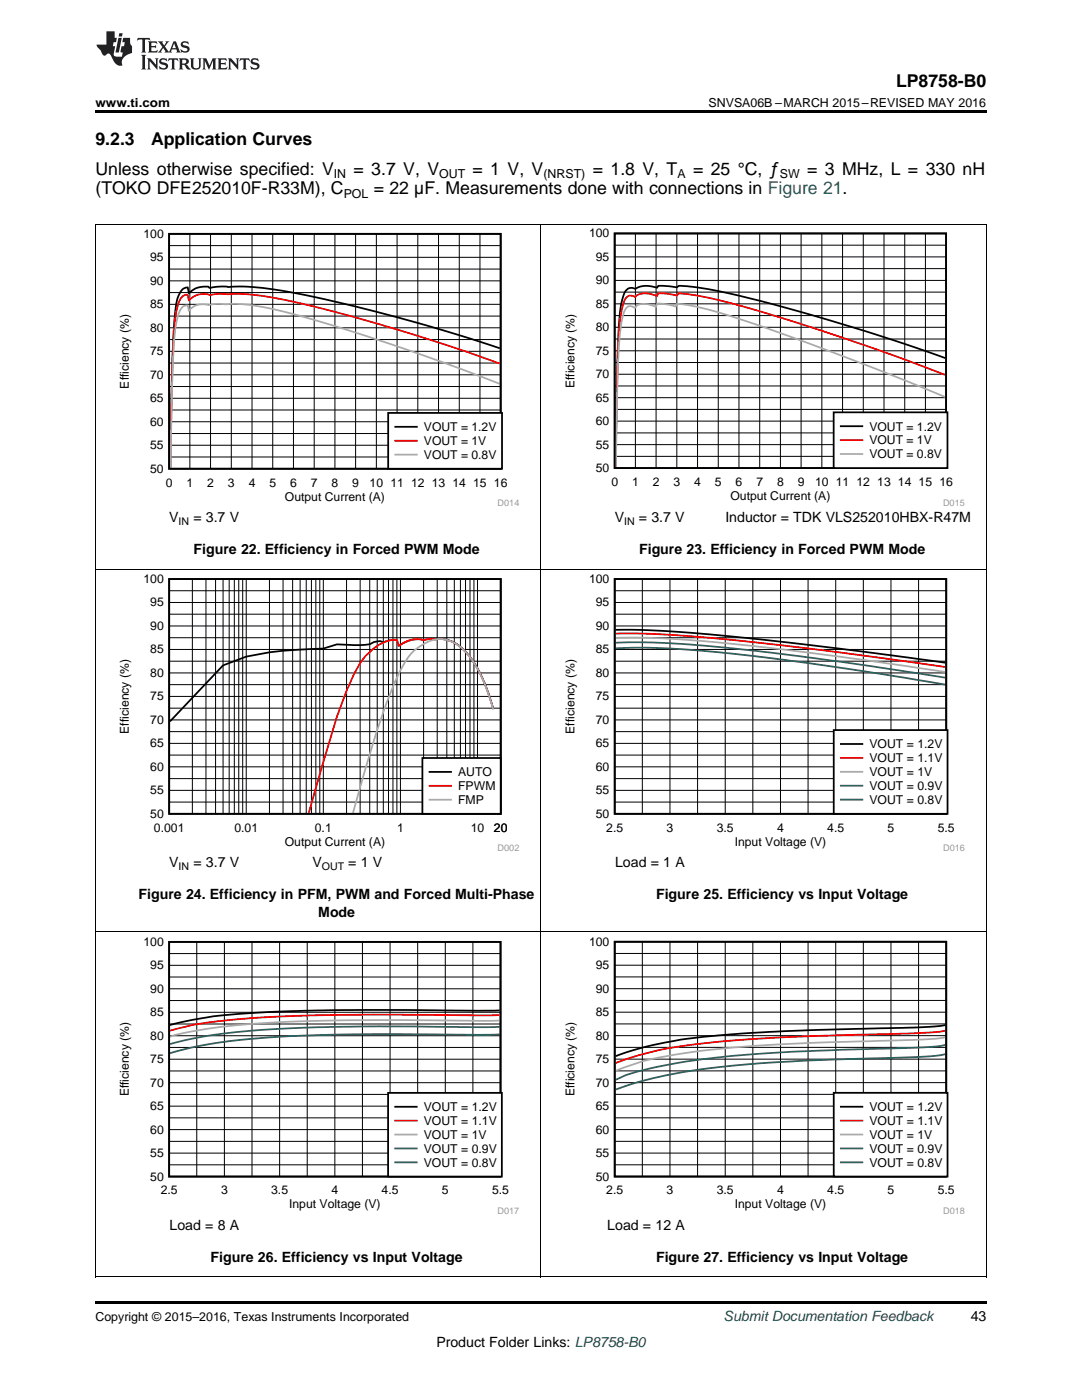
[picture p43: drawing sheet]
<svg xmlns="http://www.w3.org/2000/svg" width="216mm" height="279mm" viewBox="0 0 216 279" stroke-linecap="round" stroke-linejoin="round" font-family="sans-serif">
<defs><g id="words">
<g font-size="3.5">
<text x="178.8" y="17.3">LP8758-B0</text>
<text x="19" y="28.9">9.2.3</text>
<text x="30.1" y="28.9">Application Curves</text>
<text x="19" y="34.9">Unless otherwise specified: V</text>
<text x="70.6" y="34.9">= 3.7 V, V</text>
<text x="94.3" y="34.9">= 1 V, V</text>
<text x="118.3" y="34.9">= 1.8 V, T</text>
<text x="138.3" y="34.9">= 25 °C, ƒ</text>
<text x="161" y="34.9">= 3 MHz, L = 330 nH</text>
<text x="19" y="38.8">(TOKO DFE252010F-R33M), C</text>
<text x="74.6" y="38.8">= 22 µF. Measurements done with connections in Figure 21.</text>
</g>
<g font-size="2.8">
<text x="33.8" y="104.2">V</text>
<text x="38.6" y="104.2">= 3.7 V</text>
<text x="122.7" y="104.2">V</text>
<text x="127.5" y="104.2">= 3.7 V</text>
<text x="144.7" y="104.2">Inductor = TDK VLS252010HBX-R47M</text>
<text x="38.6" y="110.6">Figure 22. Efficiency in Forced PWM Mode</text>
<text x="127.5" y="110.6">Figure 23. Efficiency in Forced PWM Mode</text>
<text x="33.8" y="173.1">V</text>
<text x="38.6" y="173.1">= 3.7 V</text>
<text x="62.3" y="173.1">V</text>
<text x="69.5" y="173.1">= 1 V</text>
<text x="122.7" y="173.1">Load = 1 A</text>
<text x="27.7" y="179.5">Figure 24. Efficiency in PFM, PWM and Forced Multi-Phase</text>
<text x="130.9" y="179.5">Figure 25. Efficiency vs Input Voltage</text>
<text x="63.5" y="183">Mode</text>
<text x="33.8" y="245.5">Load = 8 A</text>
<text x="121.2" y="245.5">Load = 12 A</text>
<text x="42" y="251.8">Figure 26. Efficiency vs Input Voltage</text>
<text x="130.9" y="251.8">Figure 27. Efficiency vs Input Voltage</text>
<text x="193.7" y="263.6">43</text>
<text x="87.1" y="268.9">Product Folder Links: LP8758-B0</text>
</g>
<text font-size="2.8" fill="#0000c8" x="144.4" y="263.6">Submit Documentation Feedback</text>
<g font-size="2.5">
<text x="19" y="21.4">www.ti.com</text>
<text x="141.4" y="21.4">SNVSA06B –MARCH 2015–REVISED MAY 2016</text>
<text x="66.6" y="35.6">IN</text>
<text x="87.6" y="35.6">OUT</text>
<text x="108.4" y="35.6">(NRST)</text>
<text x="135.2" y="35.6">A</text>
<text x="155.6" y="35.6">SW</text>
<text x="68.6" y="39.5">POL</text>
<text x="19" y="263.6">Copyright © 2015–2016, Texas Instruments Incorporated</text>
</g>
<g font-size="2.4">
<text x="28.6" y="47.5">100</text>
<text x="117.5" y="47.4">100</text>
<text x="30" y="52.2">95</text>
<text x="118.9" y="52.1">95</text>
<text x="30" y="56.8">90</text>
<text x="118.9" y="56.8">90</text>
<text x="30" y="61.5">85</text>
<text x="118.9" y="61.4">85</text>
<text x="30" y="70.9">75</text>
<text x="30" y="66.2">80</text>
<text x="118.9" y="70.8">75</text>
<text x="118.9" y="66.1">80</text>
<text x="25.7" y="77.5" transform="rotate(-90 25.7 77.5)">Efficiency (%)</text>
<text x="30" y="75.6">70</text>
<text x="114.6" y="77.4" transform="rotate(-90 114.6 77.4)">Efficiency (%)</text>
<text x="118.9" y="75.5">70</text>
<text x="30" y="80.3">65</text>
<text x="118.9" y="80.2">65</text>
<text x="30" y="89.7">55</text>
<text x="30" y="85">60</text>
<text x="84.6" y="86">VOUT = 1.2V</text>
<text x="84.6" y="88.8">VOUT = 1V</text>
<text x="118.9" y="89.5">55</text>
<text x="118.9" y="84.8">60</text>
<text x="173.5" y="85.9">VOUT = 1.2V</text>
<text x="173.5" y="88.7">VOUT = 1V</text>
<text x="30" y="94.3">50</text>
<text x="84.6" y="91.6">VOUT = 0.8V</text>
<text x="118.9" y="94.2">50</text>
<text x="173.5" y="91.5">VOUT = 0.8V</text>
<text x="33.1" y="97.1">0</text>
<text x="37.2" y="97.1">1</text>
<text x="41.3" y="97.1">2</text>
<text x="45.5" y="97.1">3</text>
<text x="49.6" y="97.1">4</text>
<text x="53.8" y="97.1">5</text>
<text x="56.9" y="99.9">Output Current (A)</text>
<text x="57.9" y="97.1">6</text>
<text x="62" y="97.1">7</text>
<text x="66.2" y="97.1">8</text>
<text x="70.3" y="97.1">9</text>
<text x="73.8" y="97.1">10</text>
<text x="77.9" y="97.1">11</text>
<text x="82" y="97.1">12</text>
<text x="86.2" y="97.1">13</text>
<text x="90.3" y="97.1">14</text>
<text x="94.4" y="97.1">15 16</text>
<text x="122" y="97">0</text>
<text x="126.1" y="97">1</text>
<text x="130.2" y="97">2</text>
<text x="134.4" y="97">3</text>
<text x="138.5" y="97">4</text>
<text x="142.7" y="97">5</text>
<text x="145.8" y="99.8">Output Current (A)</text>
<text x="146.8" y="97">6</text>
<text x="150.9" y="97">7</text>
<text x="155.1" y="97">8</text>
<text x="159.2" y="97">9</text>
<text x="162.6" y="97">10</text>
<text x="166.8" y="97">11</text>
<text x="170.9" y="97">12</text>
<text x="175" y="97">13</text>
<text x="179.2" y="97">14</text>
<text x="183.3" y="97">15 16</text>
<text x="28.6" y="116.4">100</text>
<text x="117.5" y="116.4">100</text>
<text x="30" y="125.7">90</text>
<text x="30" y="121">95</text>
<text x="118.9" y="125.7">90</text>
<text x="118.9" y="121">95</text>
<text x="30" y="130.4">85</text>
<text x="118.9" y="130.4">85</text>
<text x="30" y="135.1">80</text>
<text x="118.9" y="135.1">80</text>
<text x="30" y="139.8">75</text>
<text x="118.9" y="139.8">75</text>
<text x="25.7" y="146.4" transform="rotate(-90 25.7 146.4)">Efficiency (%)</text>
<text x="30" y="149.2">65</text>
<text x="30" y="144.5">70</text>
<text x="114.6" y="146.4" transform="rotate(-90 114.6 146.4)">Efficiency (%)</text>
<text x="118.9" y="149.2">65</text>
<text x="118.9" y="144.5">70</text>
<text x="173.5" y="149.3">VOUT = 1.2V</text>
<text x="30" y="153.8">60</text>
<text x="91.4" y="154.9">AUTO</text>
<text x="118.9" y="153.8">60</text>
<text x="173.5" y="152.1">VOUT = 1.1V</text>
<text x="173.5" y="154.9">VOUT = 1V</text>
<text x="30" y="158.5">55</text>
<text x="91.4" y="157.7">FPWM</text>
<text x="91.4" y="160.5">FMP</text>
<text x="118.9" y="158.5">55</text>
<text x="173.5" y="157.7">VOUT = 0.9V</text>
<text x="173.5" y="160.4">VOUT = 0.8V</text>
<text x="30" y="163.2">50</text>
<text x="30.7" y="166">0.001</text>
<text x="46.8" y="166">0.01</text>
<text x="62.8" y="166">0.1</text>
<text x="79.2" y="166">1</text>
<text x="93.9" y="166">10</text>
<text x="98.6" y="166">20</text>
<text x="118.9" y="163.2">50</text>
<text x="121" y="166">2.5</text>
<text x="133" y="166">3</text>
<text x="143" y="166">3.5</text>
<text x="155.1" y="166">4</text>
<text x="165.1" y="166">4.5</text>
<text x="177.1" y="166">5</text>
<text x="187.1" y="166">5.5</text>
<text x="56.8" y="168.8">Output Current (A)</text>
<text x="146.6" y="168.8">Input Voltage (V)</text>
<text x="28.6" y="188.8">100</text>
<text x="117.5" y="188.7">100</text>
<text x="30" y="193.4">95</text>
<text x="118.9" y="193.4">95</text>
<text x="30" y="202.8">85</text>
<text x="30" y="198.1">90</text>
<text x="118.9" y="202.8">85</text>
<text x="118.9" y="198.1">90</text>
<text x="30" y="207.5">80</text>
<text x="118.9" y="207.5">80</text>
<text x="30" y="212.2">75</text>
<text x="118.9" y="212.2">75</text>
<text x="25.7" y="218.8" transform="rotate(-90 25.7 218.8)">Efficiency (%)</text>
<text x="30" y="221.6">65</text>
<text x="30" y="216.9">70</text>
<text x="84.6" y="221.7">VOUT = 1.2V</text>
<text x="114.6" y="218.8" transform="rotate(-90 114.6 218.8)">Efficiency (%)</text>
<text x="118.9" y="221.5">65</text>
<text x="118.9" y="216.9">70</text>
<text x="173.5" y="221.7">VOUT = 1.2V</text>
<text x="30" y="226.2">60</text>
<text x="84.6" y="224.5">VOUT = 1.1V</text>
<text x="84.6" y="227.3">VOUT = 1V</text>
<text x="118.9" y="226.2">60</text>
<text x="173.5" y="224.5">VOUT = 1.1V</text>
<text x="173.5" y="227.3">VOUT = 1V</text>
<text x="30" y="230.9">55</text>
<text x="84.6" y="230.1">VOUT = 0.9V</text>
<text x="84.6" y="232.8">VOUT = 0.8V</text>
<text x="118.9" y="230.9">55</text>
<text x="173.5" y="230.1">VOUT = 0.9V</text>
<text x="173.5" y="232.8">VOUT = 0.8V</text>
<text x="30" y="235.6">50</text>
<text x="32.1" y="238.4">2.5</text>
<text x="44.1" y="238.4">3</text>
<text x="54.1" y="238.4">3.5</text>
<text x="66.1" y="238.4">4</text>
<text x="76.1" y="238.4">4.5</text>
<text x="88.2" y="238.4">5</text>
<text x="98.2" y="238.4">5.5</text>
<text x="118.9" y="235.6">50</text>
<text x="121" y="238.4">2.5</text>
<text x="133" y="238.4">3</text>
<text x="143" y="238.4">3.5</text>
<text x="155.1" y="238.4">4</text>
<text x="165.1" y="238.4">4.5</text>
<text x="177.1" y="238.4">5</text>
<text x="187.1" y="238.4">5.5</text>
<text x="57.7" y="241.1">Input Voltage (V)</text>
<text x="146.6" y="241.1">Input Voltage (V)</text>
</g>
<g font-size="2.1">
<text x="35.6" y="104.8">IN</text>
<text x="124.5" y="104.8">IN</text>
<text x="35.6" y="173.7">IN</text>
<text x="64.2" y="173.7">OUT</text>
</g>
<g font-size="1.8" fill="#999">
<text x="99.3" y="101">D014</text>
<text x="188.2" y="101">D015</text>
<text x="99.3" y="169.8">D002</text>
<text x="188.2" y="169.8">D016</text>
<text x="99.3" y="242.2">D017</text>
<text x="188.2" y="242.2">D018</text>
</g>
</g></defs>
<path d="M19 259.7h177.8v.5h-177.8z" fill="#000"/>
<path d="M19.1 186v68.9M107.9 186v68.9M196.8 186v68.9M19 254.8h177.8" fill="none" stroke="#000" stroke-width=".2"/>
<path d="M23.4 187h80.2v55.3h-80.2z" fill-rule="evenodd" fill="#fff"/>
<path d="M33.8 188h66.1v46.8h-66.1zM99.7 201.6l-36.2 .1a205.3 205.3 0 0 0-22 1.3l-3.3 .6-4.3 1" fill="none" stroke="#000" stroke-width=".35"/>
<g fill="none" stroke="#000" stroke-width=".2">
<path d="M33.8 199.7h66.1M33.8 197.3h66.1M33.8 195h66.1M33.8 192.6h66.1M33.8 190.3h66.1M39.3 188v46.8M44.8 188v46.8M50.3 188v46.8M55.8 188v46.8M61.3 188v46.8M66.8 188v46.8M72.3 188v46.8"/>
<path d="M77.8 188v46.8M83.3 188v46.8M88.9 188v46.8M94.4 188v46.8M33.8 218.4h66.1M33.8 216.1h66.1M33.8 213.7h66.1M33.8 211.4h66.1M33.8 209h66.1M33.8 206.7h66.1M33.8 204.4h66.1M33.8 202h66.1"/>
<path d="M33.8 232.5h66.1M33.8 230.1h66.1M33.8 227.8h66.1M33.8 225.4h66.1M33.8 223.1h66.1M33.8 220.8h66.1"/>
</g>
<path d="M99.7 202.6l-25.2-.1-9.9 .1a176.5 176.5 0 0 0-26.4 2l-4.3 1.1" fill="none" stroke="#f00" stroke-width=".35"/>
<path d="M99.7 203.7h-34a167.6 167.6 0 0 0-28.6 2.4l-2.2 .5-1 .3" fill="none" stroke="#aaa" stroke-width=".35"/>
<path d="M99.7 204.9l-24.1-.1-8.8 .1a168.9 168.9 0 0 0-28.6 2.4l-4.3 1.1" fill="none" stroke="#295c75" stroke-width=".35"/>
<path d="M99.7 206.4l-32.9 .1a167.9 167.9 0 0 0-27.5 2.3l-5.4 1.4" fill="none" stroke="#286b49" stroke-width=".35"/>
<path d="M77.4 218.1h22.7v16.7h-22.7z" fill-rule="evenodd" fill="#fff"/>
<path d="M77.4 218.1h22.7v16.7h-22.7zM78.9 220.9h4.2" fill="none" stroke="#000" stroke-width=".35"/>
<path d="M78.9 223.7h4.2" fill="none" stroke="#f00" stroke-width=".35"/>
<path d="M78.9 226.4h4.2" fill="none" stroke="#aaa" stroke-width=".35"/>
<path d="M78.9 229.2h4.2" fill="none" stroke="#295c75" stroke-width=".35"/>
<path d="M78.9 232h4.2" fill="none" stroke="#286b49" stroke-width=".35"/>
<path d="M112.3 187h80.2v55.3h-80.2z" fill-rule="evenodd" fill="#fff"/>
<path d="M122.7 187.9h66.1v46.9h-66.1zM188.6 204.6l-5.3 .4-26.5 .8a192.7 192.7 0 0 0-23.1 2.1 57.7 57.7 0 0 0-10.9 2.9" fill="none" stroke="#000" stroke-width=".35"/>
<g fill="none" stroke="#000" stroke-width=".2">
<path d="M122.7 199.7h66.1M122.7 197.3h66.1M122.7 195h66.1M122.7 192.6h66.1M122.7 190.3h66.1M128.2 187.9v46.9M133.7 187.9v46.9M139.2 187.9v46.9M144.7 187.9v46.9M150.2 187.9v46.9M155.7 187.9v46.9M161.2 187.9v46.9"/>
<path d="M166.8 187.9v46.9M172.3 187.9v46.9M177.8 187.9v46.9M183.3 187.9v46.9M122.7 218.4h66.1M122.7 216.1h66.1M122.7 213.7h66.1M122.7 211.4h66.1M122.7 209h66.1M122.7 206.7h66.1M122.7 204.3h66.1M122.7 202h66.1"/>
<path d="M122.7 232.5h66.1M122.7 230.1h66.1M122.7 227.8h66.1M122.7 225.4h66.1M122.7 223.1h66.1M122.7 220.7h66.1"/>
</g>
<path d="M188.6 205.7l-2 .3-4.4 .2-24.3 .7a187.9 187.9 0 0 0-26.4 2.7 63.5 63.5 0 0 0-8.7 2.6" fill="none" stroke="#f00" stroke-width=".35"/>
<path d="M188.6 207l-2 .3-4.4 .2-23.2 .8a178.2 178.2 0 0 0-29.7 3.2l-6.5 2.2" fill="none" stroke="#aaa" stroke-width=".35"/>
<path d="M188.6 208.5a91.2 91.2 0 0 1-11.9 .8l-17.7 .6a166.1 166.1 0 0 0-30.8 3.7l-1.1 .3a17 17 0 0 0-4.3 1.6" fill="none" stroke="#295c75" stroke-width=".35"/>
<path d="M188.6 210.4a85.5 85.5 0 0 1-11.9 .8l-16.6 .5a173 173 0 0 0-29.7 3.5l-4.4 1.2-3.2 1" fill="none" stroke="#286b49" stroke-width=".35"/>
<path d="M166.4 218.1h22.7v16.7h-22.7z" fill-rule="evenodd" fill="#fff"/>
<path d="M166.4 218.1h22.7v16.7h-22.7zM167.8 220.9h4.3" fill="none" stroke="#000" stroke-width=".35"/>
<path d="M167.8 223.6h4.3" fill="none" stroke="#f00" stroke-width=".35"/>
<path d="M167.8 226.4h4.3" fill="none" stroke="#aaa" stroke-width=".35"/>
<path d="M167.8 229.2h4.3" fill="none" stroke="#295c75" stroke-width=".35"/>
<path d="M167.8 232h4.3" fill="none" stroke="#286b49" stroke-width=".35"/>
<path d="M19.1 113.6v72.4M107.9 113.6v72.4M196.8 113.6v72.4M19 186h177.8" fill="none" stroke="#000" stroke-width=".2"/>
<path d="M23.4 114.6h80.2v55.3h-80.2z" fill-rule="evenodd" fill="#fff"/>
<path d="M33.8 115.6h66.1v46.8h-66.1zM98.4 141.5a28 28 0 0 0-5.5-11.4 6.8 6.8 0 0 0-6.3-2.5h-1.4a1.58 1.58 0 0 1-1.4 0l-2.2 .2-2 1.1-.4-1.2h-1.2l-1.5 .5a2.6 2.6 0 0 0-2.7 .4l-1.9 .1-4.7-.1a15.2 15.2 0 0 1-6.1 1h-1.2a59.6 59.6 0 0 0-10.8 1.4l-4.6 1.8-10.6 11.2" fill="none" stroke="#000" stroke-width=".35"/>
<g fill="none" stroke="#000" stroke-width=".2">
<path d="M33.8 117.9h66.1M38.4 115.6v46.8M41.1 115.6v46.8M43 115.6v46.8M44.5 115.6v46.8M45.7 115.6v46.8M46.8 115.6v46.8M47.6 115.6v46.8M48.4 115.6v46.8M49.1 115.6v46.8M53.8 115.6v46.8M56.5 115.6v46.8"/>
<path d="M58.4 115.6v46.8M59.9 115.6v46.8M61.1 115.6v46.8M62.1 115.6v46.8M63 115.6v46.8M63.8 115.6v46.8M64.5 115.6v46.8M69.2 115.6v46.8M71.9 115.6v46.8M73.8 115.6v46.8M75.3 115.6v46.8M76.5 115.6v46.8"/>
<path d="M77.5 115.6v46.8M78.4 115.6v46.8M79.2 115.6v46.8M79.9 115.6v46.8M84.5 115.6v46.8M87.2 115.6v46.8M89.2 115.6v46.8M90.7 115.6v46.8M91.9 115.6v46.8M92.9 115.6v46.8M93.8 115.6v46.8M94.6 115.6v46.8"/>
<path d="M95.3 115.6v46.8M99.9 115.6v46.8M33.8 139h66.1M33.8 136.6h66.1M33.8 134.3h66.1M33.8 132h66.1M33.8 129.6h66.1M33.8 127.3h66.1M33.8 124.9h66.1M33.8 122.6h66.1M33.8 120.2h66.1M33.8 157.7h66.1"/>
<path d="M33.8 155.4h66.1M33.8 153h66.1M33.8 150.7h66.1M33.8 148.4h66.1M33.8 146h66.1M33.8 143.7h66.1M33.8 141.3h66.1M33.8 160.1h66.1"/>
</g>
<path d="M98.4 141.5a28.1 28.1 0 0 0-5.5-11.4 6.7 6.7 0 0 0-6.3-2.5l-.7-.1a6.5 6.5 0 0 1-2.9 .1l-1.6 .3-1.8 1-.4-1.2a6.8 6.8 0 0 0-5.4 2.4l-.9 .9-1 1.3-1.3 2.2a114.6 114.6 0 0 0-6.8 20l-2.2 7.7" fill="none" stroke="#f00" stroke-width=".35"/>
<path d="M98.4 141.6a28.1 28.1 0 0 0-5.5-11.5 6.3 6.3 0 0 0-6.1-2.5l-1.8 .7a10.2 10.2 0 0 0-5.1 5.5l-.3 .7a118.6 118.6 0 0 0-6.7 19l-2.5 8.7" fill="none" stroke="#aaa" stroke-width=".35"/>
<path d="M84.3 151.3h15.6v11.1h-15.6z" fill-rule="evenodd" fill="#fff"/>
<path d="M84.3 151.3h15.6v11.1h-15.6zM85.7 154.1h4.3" fill="none" stroke="#000" stroke-width=".35"/>
<path d="M85.7 156.8h4.3" fill="none" stroke="#f00" stroke-width=".35"/>
<path d="M85.7 159.6h4.3" fill="none" stroke="#aaa" stroke-width=".35"/>
<path d="M112.3 114.6h80.2v55.3h-80.2z" fill-rule="evenodd" fill="#fff"/>
<path d="M122.7 115.6h66.1v46.8h-66.1zM122.8 125.7a272.9 272.9 0 0 1 31.8 2.2l13.3 1.6 20.7 2.8" fill="none" stroke="#000" stroke-width=".35"/>
<g fill="none" stroke="#000" stroke-width=".2">
<path d="M122.7 117.9h66.1M128.2 115.6v46.8M133.7 115.6v46.8M139.2 115.6v46.8M144.7 115.6v46.8M150.2 115.6v46.8M155.7 115.6v46.8M161.2 115.6v46.8M166.8 115.6v46.8M172.3 115.6v46.8M177.8 115.6v46.8M183.3 115.6v46.8"/>
<path d="M122.7 139h66.1M122.7 136.6h66.1M122.7 134.3h66.1M122.7 132h66.1M122.7 129.6h66.1M122.7 127.3h66.1M122.7 124.9h66.1M122.7 122.6h66.1M122.7 120.2h66.1M122.7 157.7h66.1M122.7 155.4h66.1M122.7 153h66.1"/>
<path d="M122.7 150.7h66.1M122.7 148.4h66.1M122.7 146h66.1M122.7 143.7h66.1M122.7 141.3h66.1M122.7 160.1h66.1"/>
</g>
<path d="M122.8 126.5a253.4 253.4 0 0 1 31.8 2.1l13.3 1.6 20.7 2.9" fill="none" stroke="#f00" stroke-width=".35"/>
<path d="M122.8 127.3a230.6 230.6 0 0 1 31.8 2.1l16.6 2.1 17.4 2.6" fill="none" stroke="#aaa" stroke-width=".35"/>
<path d="M122.8 128.3a197.5 197.5 0 0 1 29.6 1.8l16.6 2.1 19.6 3.1" fill="none" stroke="#295c75" stroke-width=".35"/>
<path d="M122.8 129.4a180.3 180.3 0 0 1 29.6 1.8l19.9 2.7 16.3 2.7" fill="none" stroke="#286b49" stroke-width=".35"/>
<path d="M166.4 145.7h22.7v16.7h-22.7z" fill-rule="evenodd" fill="#fff"/>
<path d="M166.4 145.7h22.7v16.7h-22.7zM167.8 148.5h4.3" fill="none" stroke="#000" stroke-width=".35"/>
<path d="M167.8 151.3h4.3" fill="none" stroke="#f00" stroke-width=".35"/>
<path d="M167.8 154h4.3" fill="none" stroke="#aaa" stroke-width=".35"/>
<path d="M167.8 156.8h4.3" fill="none" stroke="#295c75" stroke-width=".35"/>
<path d="M167.8 159.6h4.3" fill="none" stroke="#286b49" stroke-width=".35"/>
<path d="M19.1 44.8v68.8M107.9 44.8v68.8M196.8 44.8v68.8M19 113.6h177.8" fill="none" stroke="#000" stroke-width=".2"/>
<path d="M23.4 45.8h80.2v55.2h-80.2z" fill-rule="evenodd" fill="#fff"/>
<path d="M33.7 46.7h66.2v46.8h-66.2zM99.7 69.5a338.2 338.2 0 0 0-43.2-11.4 42.9 42.9 0 0 0-9.5-.9l-1.5 .1a10 10 0 0 0-3.7 .2l-.2-.3a4.6 4.6 0 0 0-3.9 1.3l-.2-1.1a1.98 1.98 0 0 0-1.9 1.7 15.6 15.6 0 0 0-.8 5.1l-.4 8.2-.4 21" fill="none" stroke="#000" stroke-width=".35"/>
<g fill="none" stroke="#000" stroke-width=".2">
<path d="M33.7 58.4h66.2M33.7 56.1h66.2M33.7 53.7h66.2M33.7 51.4h66.2M33.7 49h66.2M37.9 46.7v46.9M42 46.7v46.9M46.2 46.7v46.9M50.3 46.7v46.9M54.4 46.7v46.9M58.6 46.7v46.9M62.7 46.7v46.9"/>
<path d="M66.8 46.7v46.9M71 46.7v46.9M75.1 46.7v46.9M79.2 46.7v46.9M83.4 46.7v46.9M87.5 46.7v46.9M91.6 46.7v46.9M95.8 46.7v46.9M33.7 79.5h66.2M33.7 77.1h66.2M33.7 74.8h66.2M33.7 72.5h66.2"/>
<path d="M33.7 70.1h66.2M33.7 67.8h66.2M33.7 65.4h66.2M33.7 63.1h66.2M33.7 60.7h66.2M33.7 91.2h66.2M33.7 88.9h66.2M33.7 86.5h66.2M33.7 84.2h66.2M33.7 81.8h66.2"/>
</g>
<path d="M99.7 72.6a354.3 354.3 0 0 0-43.2-12.8 39.2 39.2 0 0 0-9.5-1.1h-1.7a10.1 10.1 0 0 0-3.5 .2 3.7 3.7 0 0 0-4.1 1.1l-.2-1.2a1.56 1.56 0 0 0-1.7 1.2l-.2 .5a17.7 17.7 0 0 0-.8 5.1l-.4 8.5-.4 19.3" fill="none" stroke="#f00" stroke-width=".35"/>
<path d="M99.7 76.6a421.9 421.9 0 0 0-43.2-14.4 40.9 40.9 0 0 0-9.5-1.6l-1.9 .2a9 9 0 0 0-3.5 .1 3.6 3.6 0 0 0-3.9 1.1l-.2-1a1.45 1.45 0 0 0-1.7 1.2l-.4 1.3a33.6 33.6 0 0 0-.8 7.4l-.6 22.5" fill="none" stroke="#aaa" stroke-width=".35"/>
<path d="M77.5 82.4h22.7v11.1h-22.7z" fill-rule="evenodd" fill="#fff"/>
<path d="M77.5 82.4h22.7v11.1h-22.7zM78.9 85.2h4.3" fill="none" stroke="#000" stroke-width=".35"/>
<path d="M78.9 88h4.3" fill="none" stroke="#f00" stroke-width=".35"/>
<path d="M78.9 90.7h4.3" fill="none" stroke="#aaa" stroke-width=".35"/>
<path d="M112.3 45.7h80.2v55.3h-80.2z" fill-rule="evenodd" fill="#fff"/>
<path d="M122.7 46.6h66.1v46.8h-66.1zM188.6 71.5a404.7 404.7 0 0 0-45.3-13.4l-4.5-.8-3.3-.3a1.14 1.14 0 0 1-1.3 .2l-2-.2a.83 .83 0 0 0-1.1 .4 5.1 5.1 0 0 0-4.3 .3 1.52 1.52 0 0 0-2.3 1l-.2 .6a21.3 21.3 0 0 0-.8 5.9l-.4 12.6-.2 15.4" fill="none" stroke="#000" stroke-width=".35"/>
<g fill="none" stroke="#000" stroke-width=".2">
<path d="M122.7 58.3h66.1M122.7 56h66.1M122.7 53.6h66.1M122.7 51.3h66.1M122.7 48.9h66.1M126.8 46.6v46.8M130.9 46.6v46.8M135.1 46.6v46.8M139.2 46.6v46.8M143.3 46.6v46.8M147.5 46.6v46.8M151.6 46.6v46.8"/>
<path d="M155.7 46.6v46.8M159.8 46.6v46.8M164 46.6v46.8M168.1 46.6v46.8M172.3 46.6v46.8M176.4 46.6v46.8M180.5 46.6v46.8M184.7 46.6v46.8M122.7 79.4h66.1M122.7 77h66.1M122.7 74.7h66.1M122.7 72.3h66.1"/>
<path d="M122.7 70h66.1M122.7 67.7h66.1M122.7 65.3h66.1M122.7 63h66.1M122.7 60.6h66.1M122.7 91.1h66.1M122.7 88.7h66.1M122.7 86.4h66.1M122.7 84h66.1M122.7 81.7h66.1"/>
</g>
<path d="M188.6 74.8a451.4 451.4 0 0 0-45.3-14.9l-4.1-.9-3.3-.4h-.4l-.4 .4-1.7-.3-2.1-.2-.2 .6a5.2 5.2 0 0 0-4.1-.1l-.2 .3a1.42 1.42 0 0 0-2.3 .9l-.2 .7a27.2 27.2 0 0 0-.8 5.9l-.4 13-.2 13.4" fill="none" stroke="#f00" stroke-width=".35"/>
<path d="M188.6 79.2a571.1 571.1 0 0 0-45.3-16.9l-4.5-1.1-3.3-.5-.4-.1-.3 .6-1.6-.4-2.1-.2-.2 .6a4.6 4.6 0 0 0-3.9-.2l-.2 .4a1.51 1.51 0 0 0-1.7-.1l-.6 1-.4 1.6a60.7 60.7 0 0 0-.8 9.7l-.4 19.6" fill="none" stroke="#aaa" stroke-width=".35"/>
<path d="M166.3 82.3h22.8v11.1h-22.8z" fill-rule="evenodd" fill="#fff"/>
<path d="M166.3 82.3h22.8v11.1h-22.8zM167.8 85.1h4.3" fill="none" stroke="#000" stroke-width=".35"/>
<path d="M167.8 87.8h4.3" fill="none" stroke="#f00" stroke-width=".35"/>
<path d="M167.8 90.6h4.3" fill="none" stroke="#aaa" stroke-width=".35"/>
<path d="M19 44.7h177.8" fill="none" stroke="#000" stroke-width=".2"/>
<path d="M19 22h177.8v.5h-177.8z" fill="#000"/>
<g fill="#231f20">
<path d="M27.5 7.6l-.1 .5 .4-.2h.6v.1v2.1l-.2 .4h1l-.3-.4v-2.1l.1-.1h.5l.5 .2-.2-.5zM29.5 8.3l.2 .3v1.5l-.2 .4h1.8l.2-.6a1.04 1.04 0 0 1-1.3 .2v-.7h.6l.3 .2v-.6l-.3 .2h-.6v-.6l.8-.1 .4 .3-.2-.5zM31.5 8.3l.9 1.1-.9 1.1h.8l-.2-.2 .5-.7 .4 .7-.2 .2h1.5l-.1-.2 .1-.4h.9l.1 .4-.2 .2h1l-.3-.3-.7-1.9h-.5l-.9 2-.8-1 .9-1h-.8l.1 .3-.3 .5-.4-.6 .2-.2zM34.7 8.6l.4 1h-.7zM36.3 8.4a.63 .63 0 0 0-.2 .7 .63 .63 0 0 0 .6 .4l.6 .2 .1 .2a.75 .75 0 0 1-.7 .4 .75 .75 0 0 1-.6-.5l.1 .7 .1-.1a1.11 1.11 0 0 0 1.5-.6 1.13 1.13 0 0 0-1.2-.8l-.1-.4a1.04 1.04 0 0 1 1.2 .2l-.2-.5-.1 .1-.5-.2zM28.2 10.9l.2 .4v2.2l-.2 .4h1l-.3-.4v-2.2l.3-.4zM29.3 11.6l.3 .4v1.5l-.3 .4h.8l-.2-.4v-1.3l1.5 1.7v-1.9l.2-.4h-.7l.2 .4v.9l-1.1-1.3zM32 11.8a.62 .62 0 0 0-.2 .7 .62 .62 0 0 0 .6 .4l.6 .1 .1 .3a.76 .76 0 0 1-.7 .3 .76 .76 0 0 1-.6-.4l.1 .7 .1-.1a1.11 1.11 0 0 0 1.5-.6 1.13 1.13 0 0 0-1.2-.8l-.1-.4a1.04 1.04 0 0 1 1.2 .2l-.2-.6-.1 .1-.5-.1zM33.7 11.6l-.2 .6a.61 .61 0 0 1 .8-.3v1.6l-.2 .4h.9l-.2-.4v-1.6a.63 .63 0 0 1 .8 .3l-.2-.6zM35.6 11.6l.3 .4v1.5l-.3 .4h1l-.2-.2v-.8l.5 .2a.76 .76 0 0 0 1.2 .7l-1-1a.58 .58 0 0 0 .6-.5 .58 .58 0 0 0-.5-.6zM36.4 11.9h.1a.45 .45 0 0 1 .5 .1 .45 .45 0 0 1 .1 .5l-.7 .2zM37.9 11.6l.2 .2a2.17 2.17 0 0 0 .3 1.9 .99 .99 0 0 0 1.6-.6v-1.1l.2-.4h-.7l.2 .2a1.92 1.92 0 0 1-.2 1.8 .6 .6 0 0 1-.9-.5v-1.1l.2-.4zM40.4 11.6l.2 .4v1.5l-.2 .4h.7l-.2-.4v-1.4l.8 1.8 .8-1.8v1.4l-.2 .4h.9l-.2-.4v-1.5l.2-.4h-.8l-.6 1.5-.6-1.5zM43.4 11.6l.2 .4v1.5l-.2 .4h1.8l.2-.6a1.04 1.04 0 0 1-1.3 .1v-.6h.5l.4 .2v-.6l-.4 .2h-.5v-.7h.8l.3 .3-.1-.6zM45.5 11.6l.2 .4v1.5l-.2 .4h.7l-.2-.4v-1.3l1.5 1.7v-1.9l.2-.4h-.7l.2 .4v.9l-1.1-1.3zM47.9 11.6l-.1 .6a.61 .61 0 0 1 .8-.3v1.6l-.3 .4h1l-.3-.4 .1-1.6a.63 .63 0 0 1 .7 .3l-.1-.6zM50.2 11.8a.62 .62 0 0 0-.2 .7 .62 .62 0 0 0 .6 .4l.6 .1 .2 .3a.76 .76 0 0 1-.8 .3 .76 .76 0 0 1-.6-.4l.1 .7 .2-.1a1.11 1.11 0 0 0 1.5-.6 1.13 1.13 0 0 0-1.3-.8l-.1-.4a1.04 1.04 0 0 1 1.2 .2l-.1-.6-.2 .1-.5-.1z"/>
<path d="M21.2 6.3v2.6h-1.9l.1 .4 .7 .9a.91 .91 0 0 0 1 .8 .56 .56 0 0 1 .5-.3 .56 .56 0 0 1 .5 .3l.4 .8a1.53 1.53 0 0 0 1.9 1.2 1.54 1.54 0 0 1 1-2.1l.9-.3v-1.4a1.52 1.52 0 0 1-.3-1.6h-1.4l-.2 .8h.5l-.2 .8h-.4l-.2 1v.2l.4 .1-.2 .8a1.93 1.93 0 0 1-1.6-.3l.3-1.8h-.5l.2-.8h.4l.2-.8h-.4v-1.3zM23.6 7.6l-.6 2.9h.7l.6-2.9zM23.8 6.6l-.1 .7h.6l.2-.7z"/>
</g>
<use href="#words"/>
</svg>
